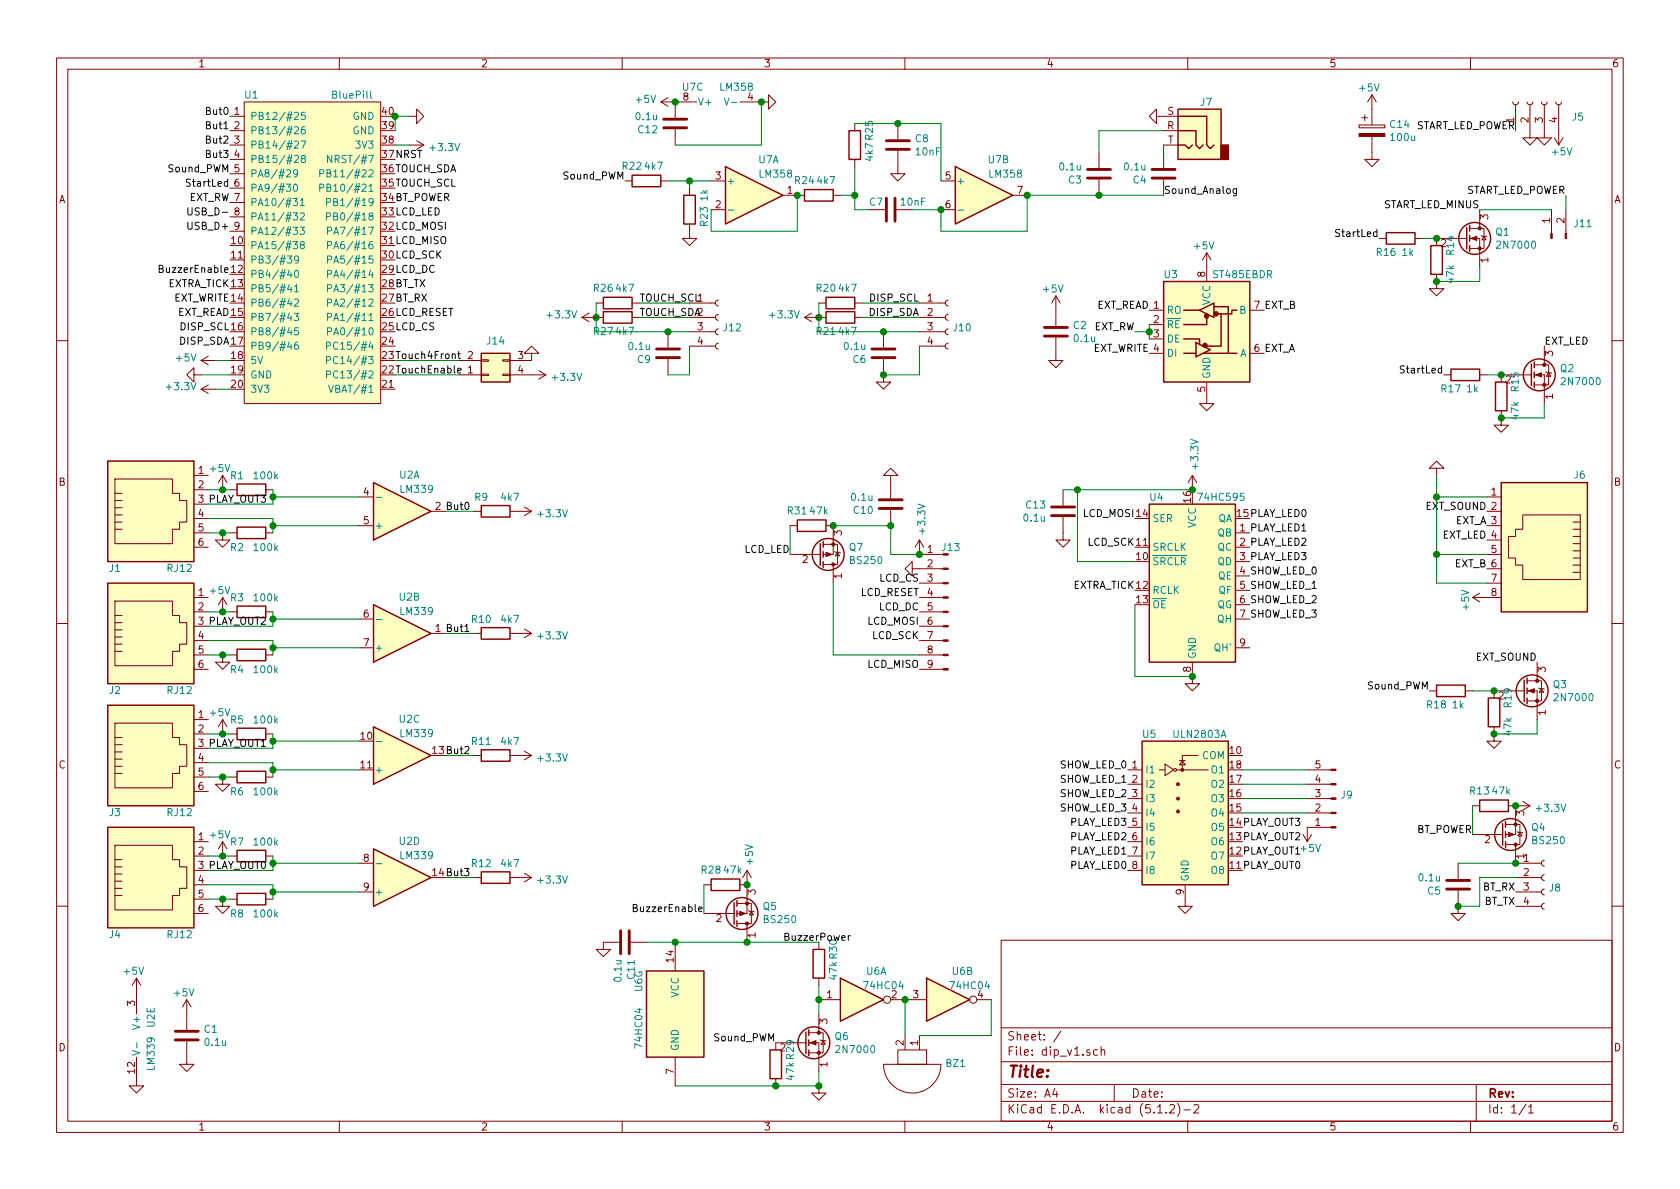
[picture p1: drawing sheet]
<svg xmlns="http://www.w3.org/2000/svg" width="297mm" height="210mm" viewBox="0 0 297 210" stroke-linecap="round" stroke-linejoin="round" font-family="sans-serif">
<defs><g id="words">
<text font-size="2.8" fill="#840000" x="178" y="190.5">Title:</text>
<g font-size="2.1" fill="#840000">
<text x="178" y="184">Sheet: /</text>
<text x="178" y="186.7">File: dip_v1.sch</text>
<text x="178" y="196.9">KiCad E.D.A. kicad (5.1.2)-2</text>
<text x="178" y="194.1">Size: A4</text>
<text x="200" y="194.1">Date:</text>
<text x="263" y="194.1">Rev:</text>
<text x="263" y="196.9">Id: 1/1</text>
</g>
<g font-size="1.8" fill="#840000">
<text x="35" y="11.9">1</text>
<text x="85" y="11.9">2</text>
<text x="135" y="11.9">3</text>
<text x="185" y="11.9">4</text>
<text x="235" y="11.9">5</text>
<text x="285" y="11.9">6</text>
<text x="120.8" y="17.8">8</text>
<text x="132.2" y="17.8">4</text>
<text x="41.4" y="20.3">1</text>
<text x="41.4" y="22.9">2</text>
<text x="67.6" y="22.9">39</text>
<text x="67.6" y="20.3">40</text>
<text x="206.4" y="22.9">R</text>
<text x="206.4" y="20.3">S</text>
<text x="267.7" y="21.7" transform="rotate(-90 267.7 21.7)">1</text>
<text x="270.3" y="21.7" transform="rotate(-90 270.3 21.7)">2</text>
<text x="272.8" y="21.7" transform="rotate(-90 272.8 21.7)">3</text>
<text x="275.3" y="21.7" transform="rotate(-90 275.3 21.7)">4</text>
<text x="41.4" y="25.4">3</text>
<text x="41.4" y="27.9">4</text>
<text x="67.6" y="25.4">38</text>
<text x="206.5" y="25.4">T</text>
<text x="10.4" y="35.9">A</text>
<text x="41.4" y="33">6</text>
<text x="126.5" y="31.7">3</text>
<text x="139.2" y="34.3">1</text>
<text x="167.2" y="31.7">5</text>
<text x="179.9" y="34.3">7</text>
<text x="285.4" y="35.9">A</text>
<text x="126.5" y="36.8">2</text>
<text x="167.2" y="36.8">6</text>
<text x="263.1" y="38.8" transform="rotate(-90 263.1 38.8)">3</text>
<text x="274.1" y="39.5" transform="rotate(-90 274.1 39.5)">1</text>
<text x="276.6" y="39.5" transform="rotate(-90 276.6 39.5)">2</text>
<text x="40.9" y="43.2">10</text>
<text x="40.9" y="45.7">11</text>
<text x="254.8" y="43.7">2</text>
<text x="263.1" y="46.5" transform="rotate(-90 263.1 46.5)">1</text>
<text x="164" y="53.3">1</text>
<text x="213.1" y="49" transform="rotate(-90 213.1 49)">8</text>
<text x="123.3" y="58.4">3</text>
<text x="164" y="55.9">2</text>
<text x="164" y="58.4">3</text>
<text x="204" y="57.1">2</text>
<text x="204" y="59.7">3</text>
<text x="40.9" y="63.5">18</text>
<text x="67.6" y="61">24</text>
<text x="82.7" y="63.5">2</text>
<text x="91.6" y="63.5">3</text>
<text x="123.3" y="61">4</text>
<text x="164" y="61">4</text>
<text x="274.6" y="63" transform="rotate(-90 274.6 63)">3</text>
<text x="40.9" y="66">19</text>
<text x="40.9" y="68.6">20</text>
<text x="67.6" y="68.6">21</text>
<text x="82.7" y="66">1</text>
<text x="91.6" y="66">4</text>
<text x="213.1" y="69.3" transform="rotate(-90 213.1 69.3)">5</text>
<text x="266.2" y="67.8">2</text>
<text x="274.6" y="70.6" transform="rotate(-90 274.6 70.6)">1</text>
<text x="10.4" y="85.9">B</text>
<text x="35.1" y="86.4">2</text>
<text x="64.3" y="87.6">4</text>
<text x="210.6" y="88.8" transform="rotate(-90 210.6 88.8)">16</text>
<text x="263.7" y="87.6">1</text>
<text x="285.4" y="85.9">B</text>
<text x="35.1" y="91.4">4</text>
<text x="35.1" y="94">5</text>
<text x="64.3" y="92.7">5</text>
<text x="148.8" y="94.7" transform="rotate(-90 148.8 94.7)">3</text>
<text x="35.1" y="96.5">6</text>
<text x="141.9" y="99.6">2</text>
<text x="164" y="97.8">1</text>
<text x="164" y="100.3">2</text>
<text x="201" y="99.1">10</text>
<text x="263.7" y="97.8">5</text>
<text x="35.1" y="107.9">2</text>
<text x="148.8" y="102.3" transform="rotate(-90 148.8 102.3)">1</text>
<text x="164" y="102.9">3</text>
<text x="164" y="105.4">4</text>
<text x="164" y="107.9">5</text>
<text x="201" y="106.7">13</text>
<text x="263.7" y="102.9">7</text>
<text x="263.7" y="105.4">8</text>
<text x="35.1" y="113">4</text>
<text x="64.3" y="109.2">6</text>
<text x="164" y="110.5">6</text>
<text x="164" y="113">7</text>
<text x="35.1" y="115.6">5</text>
<text x="35.1" y="118.1">6</text>
<text x="64.3" y="114.3">7</text>
<text x="164" y="115.6">8</text>
<text x="164" y="118.1">9</text>
<text x="210.6" y="118.8" transform="rotate(-90 210.6 118.8)">8</text>
<text x="219.2" y="114.3">9</text>
<text x="273.3" y="118.8" transform="rotate(-90 273.3 118.8)">3</text>
<text x="264.9" y="123.7">2</text>
<text x="35.1" y="129.5">2</text>
<text x="63.8" y="130.8">10</text>
<text x="273.3" y="126.5" transform="rotate(-90 273.3 126.5)">1</text>
<text x="10.4" y="135.9">C</text>
<text x="35.1" y="134.6">4</text>
<text x="35.1" y="137.2">5</text>
<text x="63.8" y="135.9">11</text>
<text x="200.2" y="135.9">1</text>
<text x="217.5" y="133.3">10</text>
<text x="217.5" y="135.9">18</text>
<text x="232.6" y="135.9">5</text>
<text x="285.4" y="135.9">C</text>
<text x="35.1" y="139.7">6</text>
<text x="200.2" y="138.4">2</text>
<text x="200.2" y="141">3</text>
<text x="200.2" y="143.5">4</text>
<text x="217.5" y="143.5">15</text>
<text x="217.5" y="141">16</text>
<text x="217.5" y="138.4">17</text>
<text x="232.6" y="143.5">2</text>
<text x="232.6" y="141">3</text>
<text x="232.6" y="138.4">4</text>
<text x="200.2" y="146">5</text>
<text x="200.2" y="148.6">6</text>
<text x="232.6" y="146">1</text>
<text x="262.5" y="149.1">2</text>
<text x="269.5" y="144.2" transform="rotate(-90 269.5 144.2)">3</text>
<text x="35.1" y="151.1">2</text>
<text x="64.3" y="152.4">8</text>
<text x="200.2" y="151.1">7</text>
<text x="200.2" y="153.7">8</text>
<text x="269.4" y="152.4">1</text>
<text x="269.4" y="154.9">2</text>
<text x="269.5" y="151.9" transform="rotate(-90 269.5 151.9)">1</text>
<text x="35.1" y="156.2">4</text>
<text x="35.1" y="158.7">5</text>
<text x="35.1" y="161.3">6</text>
<text x="64.3" y="157.5">9</text>
<text x="133.6" y="158.2" transform="rotate(-90 133.6 158.2)">3</text>
<text x="209.3" y="158.2" transform="rotate(-90 209.3 158.2)">9</text>
<text x="269.4" y="157.5">3</text>
<text x="269.4" y="160">4</text>
<text x="126.6" y="163.1">2</text>
<text x="133.6" y="165.8" transform="rotate(-90 133.6 165.8)">1</text>
<text x="119.1" y="170.1" transform="rotate(-90 119.1 170.1)">14</text>
<text x="23.9" y="177.9" transform="rotate(-90 23.9 177.9)">3</text>
<text x="146.2" y="176.5">1</text>
<text x="157.6" y="176.5">2</text>
<text x="161.4" y="176.5">3</text>
<text x="172.9" y="176.5">4</text>
<text x="10.4" y="185.9">D</text>
<text x="137.9" y="185.9">2</text>
<text x="146.3" y="181.1" transform="rotate(-90 146.3 181.1)">3</text>
<text x="159.8" y="184.9" transform="rotate(-90 159.8 184.9)">2</text>
<text x="162.3" y="184.9" transform="rotate(-90 162.3 184.9)">1</text>
<text x="285.4" y="185.9">D</text>
<text x="23.9" y="189.8" transform="rotate(-90 23.9 189.8)">12</text>
<text x="119.1" y="190" transform="rotate(-90 119.1 190)">7</text>
<text x="146.3" y="188.7" transform="rotate(-90 146.3 188.7)">1</text>
<text x="35" y="199.9">1</text>
<text x="85" y="199.9">2</text>
<text x="135" y="199.9">3</text>
<text x="185" y="199.9">4</text>
<text x="235" y="199.9">5</text>
<text x="285" y="199.9">6</text>
</g>
<g font-size="1.8" fill="#008484">
<text x="43.3" y="17.4">U1</text>
<text x="59" y="17.4">BluePill</text>
<text x="120.7" y="16">U7C</text>
<text x="127.5" y="16">LM358</text>
<text x="240.4" y="16.2">+5V</text>
<text x="44.2" y="21.2">PB12/#25</text>
<text x="44.2" y="23.7">PB13/#26</text>
<text x="62.4" y="23.7">GND</text>
<text x="62.4" y="21.2">GND</text>
<text x="112.5" y="18.2">+5V</text>
<text x="112.5" y="21.3">0.1u</text>
<text x="112.9" y="23.6">C12</text>
<text x="123.3" y="18.7">V+</text>
<text x="212.3" y="18.7">J7</text>
<text x="245.8" y="22.6">C14 START_LED_POWER</text>
<text x="278" y="21.3">J5</text>
<text x="44.2" y="26.3">PB14/#27</text>
<text x="44.2" y="28.8">PB15/#28</text>
<text x="59" y="28.8">NRST/#7</text>
<text x="63.1" y="26.3">3V3</text>
<text x="76.2" y="26.7">+3.3V</text>
<text x="134.1" y="28.9">U7A</text>
<text x="154.4" y="28.4" transform="rotate(-90 154.4 28.4)">4k7 R25</text>
<text x="161.9" y="25.2">C8</text>
<text x="162" y="27.5">10nF</text>
<text x="174.8" y="28.9">U7B</text>
<text x="246" y="24.9">100u</text>
<text x="274.5" y="27.5">+5V</text>
<text x="44.2" y="31.4">PA8/#29</text>
<text x="44.2" y="33.9">PA9/#30</text>
<text x="58.4" y="33.9">PB10/#21</text>
<text x="58.4" y="31.4">PB11/#22</text>
<text x="110.1" y="30">R22</text>
<text x="114.1" y="30">4k7</text>
<text x="125.1" y="35.5" transform="rotate(-90 125.1 35.5)">1k</text>
<text x="128.4" y="32.6">+</text>
<text x="134.4" y="31.4">LM358</text>
<text x="140.6" y="32.6">R24</text>
<text x="144.6" y="32.6">4k7</text>
<text x="169" y="32.6">+</text>
<text x="175.1" y="31.4">LM358</text>
<text x="187.5" y="30.1">0.1u</text>
<text x="189" y="32.5">C3</text>
<text x="198.9" y="30.1">0.1u</text>
<text x="200.4" y="32.5">C4</text>
<text x="44.2" y="36.4">PA10/#31</text>
<text x="44.2" y="39">PA11/#32</text>
<text x="44.2" y="41.5">PA12/#33</text>
<text x="59.4" y="41.5">PA7/#17</text>
<text x="59.4" y="39">PB0/#18</text>
<text x="59.4" y="36.4">PB1/#19</text>
<text x="125.1" y="39.9" transform="rotate(-90 125.1 39.9)">R23</text>
<text x="153.8" y="36.4">C7</text>
<text x="159.4" y="36.4">10nF</text>
<text x="264.5" y="41.7">Q1</text>
<text x="278.4" y="40.2">J11</text>
<text x="44.2" y="44.1">PA15/#38</text>
<text x="44.2" y="46.6">PB3/#39</text>
<text x="59.4" y="46.6">PA5/#15</text>
<text x="59.4" y="44.1">PA6/#16</text>
<text x="211.2" y="44.1">+5V</text>
<text x="243.5" y="45.3">R16</text>
<text x="248" y="45.3">1k</text>
<text x="257.1" y="45.1" transform="rotate(-90 257.1 45.1)">R14</text>
<text x="265" y="44">2N7000</text>
<text x="44.2" y="49.1">PB4/#40</text>
<text x="44.2" y="51.7">PB5/#41</text>
<text x="59.4" y="51.7">PA3/#13</text>
<text x="59.4" y="49.1">PA4/#14</text>
<text x="105" y="51.6">R26</text>
<text x="109" y="51.6">4k7</text>
<text x="144.4" y="51.6">R20</text>
<text x="148.4" y="51.6">4k7</text>
<text x="184.6" y="51.7">+5V</text>
<text x="205.9" y="49.2">U3</text>
<text x="214.6" y="49.2">ST485EBDR</text>
<text x="257.1" y="50" transform="rotate(-90 257.1 50)">47k</text>
<text x="44.2" y="54.2">PB6/#42</text>
<text x="44.2" y="56.8">PB7/#43</text>
<text x="44.2" y="59.3">PB8/#45</text>
<text x="59.4" y="59.3">PA0/#10</text>
<text x="59.4" y="56.8">PA1/#11</text>
<text x="59.4" y="54.2">PA2/#12</text>
<text x="96.9" y="56.3">+3.3V</text>
<text x="105" y="59.2">R27</text>
<text x="109" y="59.2">4k7</text>
<text x="128" y="58.6">J12</text>
<text x="136.3" y="56.3">+3.3V</text>
<text x="144.4" y="59.2">R21</text>
<text x="148.4" y="59.2">4k7</text>
<text x="168.6" y="58.6">J10</text>
<text x="189.8" y="58.2">C2 EXT_RW</text>
<text x="206.2" y="55.5">RO</text>
<text x="206.2" y="58">RE</text>
<text x="214" y="54" transform="rotate(-90 214 54)">VCC</text>
<text x="219.2" y="55.5">B</text>
<text x="31.2" y="63.9">+5V</text>
<text x="44.2" y="61.8">PB9/#46</text>
<text x="44.2" y="64.4">5V</text>
<text x="59.4" y="64.4">PC14/#3</text>
<text x="59.4" y="61.8">PC15/#4</text>
<text x="86.2" y="60.9">J14</text>
<text x="111.3" y="61.9">0.1u</text>
<text x="112.8" y="64.2">C9</text>
<text x="149.4" y="61.9">0.1u</text>
<text x="150.9" y="64.2">C6</text>
<text x="190" y="60.5">0.1u</text>
<text x="206.2" y="60.6">DE</text>
<text x="206.2" y="63.1">DI</text>
<text x="219.2" y="63.1">A</text>
<text x="275.9" y="65.8">Q2</text>
<text x="29.6" y="69">+3.3V</text>
<text x="44.2" y="66.9">GND</text>
<text x="44.2" y="69.5">3V3</text>
<text x="59" y="69.5">VBAT/#1</text>
<text x="59.4" y="66.9">PC13/#2</text>
<text x="97.8" y="67.4">+3.3V</text>
<text x="214" y="67.1" transform="rotate(-90 214 67.1)">GND</text>
<text x="254.9" y="69.4">R17</text>
<text x="259.4" y="69.4">1k</text>
<text x="268.5" y="69.2" transform="rotate(-90 268.5 69.2)">R15</text>
<text x="276.4" y="68.1">2N7000</text>
<text x="268.5" y="74.1" transform="rotate(-90 268.5 74.1)">47k</text>
<text x="35.1" y="83.8">1 +5V</text>
<text x="211.9" y="82.8" transform="rotate(-90 211.9 82.8)">+3.3V</text>
<text x="40.8" y="84.8">R1</text>
<text x="45" y="84.8">100k</text>
<text x="70.6" y="84.6">U2A</text>
<text x="70.9" y="87.2">LM339</text>
<text x="84" y="88.6">R9</text>
<text x="88.7" y="88.6">4k7</text>
<text x="150.6" y="88.6">0.1u</text>
<text x="181.5" y="89.9">C13</text>
<text x="203.4" y="88.6">U4</text>
<text x="212.2" y="88.6">74HC595</text>
<text x="278.3" y="84.6">J6</text>
<text x="66.2" y="93.6">+</text>
<text x="95.3" y="91.5">+3.3V</text>
<text x="139.3" y="91">R31</text>
<text x="143.3" y="91">47k</text>
<text x="151" y="90.9">C10</text>
<text x="163.6" y="94.2" transform="rotate(-90 163.6 94.2)">+3.3V</text>
<text x="181.1" y="92.2">0.1u</text>
<text x="203.7" y="92.3">SER</text>
<text x="211.5" y="93.4" transform="rotate(-90 211.5 93.4)">VCC</text>
<text x="215.3" y="94.9">QB</text>
<text x="215.3" y="92.3">QA</text>
<text x="19.4" y="101.1">J1</text>
<text x="29.6" y="101.1">RJ12</text>
<text x="40.8" y="97.5">R2</text>
<text x="45" y="97.5">100k</text>
<text x="150.2" y="97.4">Q7</text>
<text x="150.4" y="99.7">BS250</text>
<text x="166.6" y="97.5">J13</text>
<text x="203.7" y="99.9">SRCLR</text>
<text x="203.7" y="97.4">SRCLK</text>
<text x="215.3" y="97.4">QC</text>
<text x="215.3" y="99.9">QD</text>
<text x="35.1" y="105.4">1 +5V</text>
<text x="40.8" y="106.3">R3</text>
<text x="45" y="106.3">100k</text>
<text x="70.6" y="106.2">U2B</text>
<text x="203.7" y="105">RCLK</text>
<text x="203.7" y="107.6">OE</text>
<text x="215.2" y="107.6">QG</text>
<text x="215.4" y="102.5">QE</text>
<text x="215.5" y="105">QF</text>
<text x="259.8" y="107.8" transform="rotate(-90 259.8 107.8)">+5V</text>
<text x="70.9" y="108.8">LM339</text>
<text x="83.5" y="110.2">R10</text>
<text x="88.7" y="110.2">4k7</text>
<text x="95.3" y="113.1">+3.3V</text>
<text x="215.3" y="110.1">QH</text>
<text x="40.8" y="119">R4</text>
<text x="45" y="119">100k</text>
<text x="66.2" y="115.2">+</text>
<text x="211.5" y="116.6" transform="rotate(-90 211.5 116.6)">GND</text>
<text x="214.9" y="115.2">QH'</text>
<text x="19.4" y="122.7">J2</text>
<text x="29.6" y="122.7">RJ12</text>
<text x="252.3" y="125.3">R18</text>
<text x="256.8" y="125.3">1k</text>
<text x="267.3" y="125.1" transform="rotate(-90 267.3 125.1)">R19</text>
<text x="274.7" y="121.7">Q3</text>
<text x="275.1" y="124">2N7000</text>
<text x="35.1" y="127">1 +5V</text>
<text x="40.8" y="127.9">R5</text>
<text x="45" y="127.9">100k</text>
<text x="70.6" y="127.8">U2C</text>
<text x="70.9" y="130.3">LM339</text>
<text x="83.5" y="131.7">R11</text>
<text x="88.7" y="131.7">4k7</text>
<text x="202.1" y="130.5">U5</text>
<text x="207.7" y="130.5">ULN2803A</text>
<text x="267.3" y="130" transform="rotate(-90 267.3 130)">47k</text>
<text x="66.2" y="136.8">+</text>
<text x="95.3" y="134.7">+3.3V</text>
<text x="202.4" y="136.8">I1</text>
<text x="212.5" y="134.2">COM</text>
<text x="214.3" y="136.8">O1</text>
<text x="40.8" y="140.6">R6</text>
<text x="45" y="140.6">100k</text>
<text x="202.4" y="139.3">I2</text>
<text x="202.4" y="141.9">I3</text>
<text x="214.3" y="141.9">O3</text>
<text x="214.3" y="139.3">O2</text>
<text x="237.1" y="141.2">J9</text>
<text x="260" y="140.5">R13</text>
<text x="264" y="140.5">47k</text>
<text x="271.8" y="143.6">+3.3V</text>
<text x="19.4" y="144.3">J3</text>
<text x="29.6" y="144.3">RJ12</text>
<text x="35.1" y="148.6">1 +5V</text>
<text x="40.8" y="149.5">R7</text>
<text x="45" y="149.5">100k</text>
<text x="70.6" y="149.4">U2D</text>
<text x="202.4" y="144.4">I4</text>
<text x="202.4" y="146.9">I5</text>
<text x="202.4" y="149.5">I6</text>
<text x="214.3" y="149.5">O6</text>
<text x="214.3" y="146.9">O5</text>
<text x="214.3" y="144.4">O4</text>
<text x="270.8" y="147">Q4</text>
<text x="271.1" y="149.3">BS250</text>
<text x="70.9" y="151.9">LM339</text>
<text x="83.5" y="153.3">R12</text>
<text x="88.7" y="153.3">4k7</text>
<text x="124.1" y="154.5">R28</text>
<text x="128.1" y="154.5">47k</text>
<text x="133.1" y="152.8" transform="rotate(-90 133.1 152.8)">+5V</text>
<text x="202.4" y="152">I7</text>
<text x="202.4" y="154.6">I8</text>
<text x="210.2" y="156" transform="rotate(-90 210.2 156)">GND</text>
<text x="214.3" y="154.6">O8</text>
<text x="214.3" y="152">O7</text>
<text x="230.1" y="150.7">+5V</text>
<text x="251" y="155.9">0.1u</text>
<text x="66.2" y="158.4">+</text>
<text x="95.3" y="156.3">+3.3V</text>
<text x="135" y="160.9">Q5</text>
<text x="252.5" y="158.2">C5</text>
<text x="274" y="157.7">J8</text>
<text x="19.4" y="165.9">J4</text>
<text x="29.6" y="165.9">RJ12</text>
<text x="40.8" y="162.2">R8</text>
<text x="45" y="162.2">100k</text>
<text x="135.2" y="163.2">BS250</text>
<text x="22" y="172.4">+5V</text>
<text x="109.9" y="173.5" transform="rotate(-90 109.9 173.5)">0.1u</text>
<text x="112.2" y="173.1" transform="rotate(-90 112.2 173.1)">C11</text>
<text x="148" y="173.2" transform="rotate(-90 148 173.2)">47k R30</text>
<text x="153.2" y="172.4">U6A</text>
<text x="168.4" y="172.4">U6B</text>
<text x="30.9" y="176.2">+5V</text>
<text x="113.6" y="175.3" transform="rotate(-90 113.6 175.3)">U6G</text>
<text x="120" y="176.4" transform="rotate(-90 120 176.4)">VCC</text>
<text x="153" y="174.9">74HC04</text>
<text x="168.2" y="174.9">74HC04</text>
<text x="24.8" y="181.7" transform="rotate(-90 24.8 181.7)">V+</text>
<text x="27.4" y="181.6" transform="rotate(-90 27.4 181.6)">U2E</text>
<text x="36.1" y="182.6">C1</text>
<text x="36.3" y="185">0.1u</text>
<text x="113.6" y="185.1" transform="rotate(-90 113.6 185.1)">74HC04</text>
<text x="120" y="185.9" transform="rotate(-90 120 185.9)">GND</text>
<text x="147.7" y="183.9">Q6</text>
<text x="27.4" y="189.1" transform="rotate(-90 27.4 189.1)">LM339</text>
<text x="140.4" y="191" transform="rotate(-90 140.4 191)">47k R29</text>
<text x="148.1" y="186.2">2N7000</text>
<text x="167.3" y="188.7">BZ1</text>
</g>
<g font-size="1.8">
<text x="36.7" y="20.3">But0</text>
<text x="36.7" y="22.9">But1</text>
<text x="36.7" y="25.4">But2</text>
<text x="36.7" y="27.9">But3</text>
<text x="67.6" y="27.9">37NRST</text>
<text x="29.8" y="30.5">Sound_PWM 5</text>
<text x="33.3" y="35.6">EXT_RW 7</text>
<text x="33.5" y="33">StartLed</text>
<text x="67.6" y="35.6">34BT_POWER</text>
<text x="67.6" y="33">35TOUCH_SCL</text>
<text x="67.6" y="30.5">36TOUCH_SDA</text>
<text x="99.7" y="31.7">Sound_PWM</text>
<text x="205.7" y="34.3">Sound_Analog</text>
<text x="258.8" y="34.3">START_LED_POWER</text>
<text x="33.6" y="40.6">USB_D+ 9</text>
<text x="34.1" y="38.1">USB_D- 8</text>
<text x="67.6" y="40.6">32LCD_MOSI</text>
<text x="67.6" y="38.1">33LCD_LED</text>
<text x="236.7" y="41.9">StartLed</text>
<text x="244.5" y="36.8">START_LED_MINUS</text>
<text x="67.6" y="45.7">30LCD_SCK</text>
<text x="67.6" y="43.2">31LCD_MISO</text>
<text x="29" y="48.3">BuzzerEnable 12</text>
<text x="29.5" y="50.8">EXTRA_TICK 13</text>
<text x="30.5" y="53.3">EXT_WRITE 14</text>
<text x="67.6" y="53.3">27BT_RX</text>
<text x="67.6" y="50.8">28BT_TX</text>
<text x="67.6" y="48.3">29LCD_DC</text>
<text x="113" y="53.3">TOUCH_SCL1</text>
<text x="153.9" y="53.3">DISP_SCL</text>
<text x="31.2" y="55.9">EXT_READ 15</text>
<text x="32" y="58.4">DISP_SCL 16</text>
<text x="67.6" y="58.4">25LCD_CS</text>
<text x="67.6" y="55.9">26LCD_RESET</text>
<text x="113" y="55.9">TOUCH_SDA2</text>
<text x="153.7" y="55.9">DISP_SDA</text>
<text x="193.8" y="54.6">EXT_READ 1</text>
<text x="221.8" y="54.6">7 EXT_B</text>
<text x="31.8" y="61">DISP_SDA 17</text>
<text x="67.6" y="63.5">23Touch4Front</text>
<text x="193.1" y="62.2">EXT_WRITE 4</text>
<text x="221.8" y="62.2">6 EXT_A</text>
<text x="273" y="61">EXT_LED</text>
<text x="67.6" y="66">22TouchEnable</text>
<text x="248.1" y="66">StartLed</text>
<text x="35.1" y="88.9">3 PLAY_OUT3</text>
<text x="77" y="90.2">2 But0</text>
<text x="191.5" y="91.4">LCD_MOSI 14</text>
<text x="218.7" y="91.4">15PLAY_LED0</text>
<text x="219.2" y="94">1 PLAY_LED1</text>
<text x="252.1" y="90.2">EXT_SOUND 2</text>
<text x="254.9" y="95.2">EXT_LED 4</text>
<text x="257.2" y="92.7">EXT_A 3</text>
<text x="131.5" y="97.8">LCD_LED</text>
<text x="192.3" y="96.5">LCD_SCK 11</text>
<text x="219.2" y="96.5">2 PLAY_LED2</text>
<text x="219.2" y="99.1">3 PLAY_LED3</text>
<text x="219.2" y="101.6">4 SHOW_LED_0</text>
<text x="257.2" y="100.3">EXT_B 6</text>
<text x="152" y="105.4">LCD_RESET</text>
<text x="155.4" y="107.9">LCD_DC</text>
<text x="155.5" y="102.9">LCD_CS</text>
<text x="189.6" y="104.1">EXTRA_TICK 12</text>
<text x="219.2" y="104.1">5 SHOW_LED_1</text>
<text x="219.2" y="106.7">6 SHOW_LED_2</text>
<text x="35.1" y="110.5">3 PLAY_OUT2</text>
<text x="77" y="111.8">1 But1</text>
<text x="153.4" y="110.5">LCD_MOSI</text>
<text x="154.2" y="113">LCD_SCK</text>
<text x="219.2" y="109.2">7 SHOW_LED_3</text>
<text x="153.4" y="118.1">LCD_MISO</text>
<text x="261" y="116.8">EXT_SOUND</text>
<text x="241.9" y="121.9">Sound_PWM</text>
<text x="35.1" y="132.1">3 PLAY_OUT1</text>
<text x="76.5" y="133.3">13But2</text>
<text x="187.4" y="135.9">SHOW_LED_0</text>
<text x="187.4" y="138.4">SHOW_LED_1</text>
<text x="187.4" y="141">SHOW_LED_2</text>
<text x="187.4" y="143.5">SHOW_LED_3</text>
<text x="189.2" y="148.6">PLAY_LED2</text>
<text x="189.2" y="146">PLAY_LED3</text>
<text x="217.5" y="148.6">13PLAY_OUT2</text>
<text x="217.5" y="146">14PLAY_OUT3</text>
<text x="250.3" y="147.3">BT_POWER</text>
<text x="35.1" y="153.7">3 PLAY_OUT0</text>
<text x="76.5" y="154.9">14But3</text>
<text x="189.2" y="153.7">PLAY_LED0</text>
<text x="189.2" y="151.1">PLAY_LED1</text>
<text x="217.5" y="153.7">11PLAY_OUT0</text>
<text x="217.5" y="151.1">12PLAY_OUT1</text>
<text x="112.9" y="161.3">BuzzerEnable</text>
<text x="262.2" y="157.5">BT_RX</text>
<text x="262.4" y="160">BT_TX</text>
<text x="138.4" y="166.4">BuzzerPower</text>
<text x="126.3" y="184.1">Sound_PWM</text>
</g>
</g></defs>
<g fill="none" stroke="#840000" stroke-width=".18">
<path d="M10 10.3h277v189.9h-277zM12 12.2h273v186.1h-273zM43.2 18h24.1v53.4h-24.1zM60 10.3v1.9M110 10.3v1.9M116.8 18h6.4M116.8 18l1.3 .8M118.1 17.3l-1.3 .7M119.4 18v2.8M130.8 18h5.1v-1.2l1.3 1.2-1.3 1.3v-1.3M160 10.3v1.9M210 10.3v1.9"/>
<path d="M242.6 16.8v5.3M242.6 16.8l-.8 1.2M242.6 16.8l.7 1.2M260 10.3v1.9M267.5 18l.1 .3 .3 .2 .4-.1 .2-.4M268 18.5v4.6M270 18l.1 .3 .3 .2 .4-.1 .2-.4M270.5 18.5v5.9h1.3l-1.3 1.2-1.3-1.2h1.3M272.5 18l.1 .3 .4 .2 .4-.1 .2-.4M273 18.5v5.9h1.3l-1.3 1.2-1.2-1.2h1.2M275.1 18l.1 .3 .3 .2 .4-.1 .2-.4M275.6 18.5v7.1"/>
<path d="M40.6 20.6h2.6M40.6 23.1h2.6M40.6 25.6h2.6M40.6 28.2h2.6M40.6 30.7h2.6M40.6 33.3h2.6M40.6 35.8h2.6M40.6 38.3h2.6M72.4 20.6h1.3v-1.3l1.2 1.3-1.2 1.2v-1.2M72.4 25.6h2.5M73.7 24.9l1.2 .7M74.9 25.6l-1.2 .8"/>
<path d="M110.5 32h1.3M116.8 32h1.3M119.4 22.9v2.7M121.9 39.6v2.6h1.3l-1.3 1.2-1.3-1.2h1.3M121.9 33.3v1.2M125.7 37.1h2.6M125.7 32h2.6M138.4 34.5h3.8M147.3 34.5h1.3M151.1 21.8v1.3M151.1 28.2v1.3M153.7 37.1h2.8"/>
<path d="M158.5 37.1h2.8M158.7 26.7v4h1.3l-1.3 1.3-1.2-1.3h1.2M158.7 21.8v2.8M166.4 37.1h2.5M166.4 32h2.5M179.1 34.5h2.5M194.3 26.9v2.8M194.3 31.7v2.8M204.5 20.6v-1.3l-1.3 1.3 1.3 1.2v-1.2h3.8M205.7 23.1h2.6M205.7 25.6h2.6M205.7 26.9v2.8"/>
<path d="M205.7 31.7v2.8M240.3 22.1h4.6v.5h-4.6zM240.8 20.8h1M241.3 20.3v1M242.6 24.1v4.1h1.2l-1.2 1.3-1.3-1.3h1.3M261.6 37.1v3.3M274.3 37.1v4.2M274.8 24.4l.8 1.2M276.4 24.4l-.8 1.2M276.9 37.1v4.2M40.6 40.9h2.6M102.9 56.1h3.8"/>
<path d="M102.9 56.1l1.2 .8M104.1 55.4l-1.2 .7M105.4 53.6h1.3M111.8 56.1h1.2M111.8 53.6h1.2M118.1 58.7v2.8M121.9 58.7h4.6M121.9 56.1h4.6M121.9 53.6h4.6M127 58.2l-.3 .1-.2 .3 .1 .4 .4 .2M127 55.6l-.3 .1-.2 .4 .1 .3 .4 .2M127 53.1l-.3 .1-.2 .3 .1 .4 .4 .2"/>
<path d="M142.2 56.1h3.8M142.2 56.1l1.3 .8M143.5 55.4l-1.3 .7M144.8 53.6h1.2M151.1 56.1h1.3M151.1 53.6h1.3M156.2 58.7v2.8M162.6 58.7h4.5M162.6 56.1h4.5M162.6 53.6h4.5M167.6 58.2l-.3 .1-.2 .3 .1 .4 .4 .2M167.6 55.6l-.3 .1-.2 .4 .1 .3 .4 .2"/>
<path d="M167.6 53.1l-.3 .1-.2 .3 .1 .4 .4 .2M186.7 59.7v4h1.3l-1.3 1.3-1.3-1.3h1.3M186.7 52.3v5.4M186.7 52.3l-.8 1.3M186.7 52.3l.8 1.3M203.2 54.9h2.5M203.2 57.4h2.5M203.2 59.9h2.5M213.4 44.7v5.1M213.4 44.7l-.8 1.3M213.4 44.7l.7 1.3M221 54.9h2.5"/>
<path d="M243.8 42.2h1.3M250.2 42.2h1.3M254 48.5v2.5h1.3l-1.3 1.3-1.3-1.3h1.3M259.3 42.2h-5.3v1.2M259.8 42.2h1.8v5M259.8 40.4h1.8M261.6 40.4h.8v3.5h-2.6M261.9 41.7l.1 .1h.8l.1 .1M262.4 41.8l.4 .6h-.8zM10 60.2h2M34.3 66.3v-1.3l-1.3 1.3 1.3 1.3v-1.3h1.3M35.6 68.8l1.2 .8"/>
<path d="M35.6 68.8h2.5M35.6 63.7l1.2 .8M35.6 63.7h2.5M36.8 68.1l-1.2 .7M36.8 63l-1.2 .7M81.3 63.7h3.8M81.3 66.3h3.8M85.1 63.6h1.3v.3h-1.3zM85.1 66.2h1.3v.2h-1.3zM88.9 63.6h1.3v.3h-1.3zM88.9 66.2h1.3v.2h-1.3zM90.2 66.3h6.3"/>
<path d="M94 62.5h1.2l-1.2-1.3-1.3 1.3h1.3v1.2h-3.8M95.2 65.5l1.3 .8M96.5 66.3l-1.3 .8M118.1 63.5v2.8M121.9 61.2h4.6M127 60.7l-.3 .1-.2 .3 .1 .4 .4 .2M156.2 63.5v4.1h1.3l-1.3 1.2-1.3-1.2h1.3M162.6 61.2h4.5M167.6 60.7l-.3 .1-.2 .3 .1 .4 .4 .2M203.2 62.5h2.5M213.4 67.6v3.8h1.2l-1.2 1.2-1.3-1.2h1.3M221 62.5h2.5"/>
<path d="M255.3 66.3h1.2M261.6 66.3h1.3M265.4 72.6v2.6h1.3l-1.3 1.2-1.2-1.2h1.2M270.8 66.3h-5.4v1.3M271.3 66.3h1.7v5.1M271.3 64.5h1.7M273 64.5h.8v3.6h-2.5M273 61.2v3.3M273.3 65.8l.1 .1h.8l.1 .1M273.8 65.9l.4 .6h-.8zM285 60.2h2M20.3 87.2h1.3"/>
<path d="M20.3 88.5h1.3M20.3 89.8h1.3M20.3 91.1h1.3M20.3 92.3h1.3M20.3 93.6h1.3M20.3 84.7h10.2v2.5h1.2v1.3h1.3v3.8h-1.3v1.3h-1.2v2.5h-10.2zM34.3 84.1h2.5M34.3 86.6h2.5M34.3 89.1h2.5M34.3 91.7h2.5M34.3 94.2h2.5M34.3 96.8h2.5"/>
<path d="M39.4 94.2v1.3h1.2l-1.2 1.3-1.3-1.3h1.3M39.4 84.1l-.8 1.2M39.4 84.1v2.5M39.4 84.1l.7 1.2M40.6 86.6h1.3M40.6 94.2h1.3M47 86.6h1.3M47 94.2h1.3M63.5 87.9h2.5M63.5 93h2.5M76.2 90.4h2.5M83.8 90.4h1.3"/>
<path d="M90.2 90.4h3.8M92.7 89.7l1.3 .7M94 90.4l-1.3 .8M139.7 93h1.3M139.7 98h5.3M145.5 96.3h2.6v3.5h-.8M145.5 99.8h1.8M146 93h1.3v5h-1.8M147.3 99.8v3.3M147.6 97.5l.1 .2h.8l.1 .1M148.1 97.7l.4 .6h-.8zM157.5 84.1h1.2l-1.2-1.3-1.3 1.3h1.3v4"/>
<path d="M157.5 90.2v2.8M162.6 95.5v2.5h3.8M162.6 95.5l-.8 1.3M162.6 95.5l.7 1.3M188 91.4v4.1h1.2l-1.2 1.3-1.3-1.3h1.3M188 86.6v2.8M210.8 84.1v2.5M210.8 84.1l-.7 1.2M210.8 84.1l.8 1.2M218.4 94.2h2.6M218.4 96.8h2.6M218.4 99.3h2.6"/>
<path d="M254 82.8h1.3l-1.3-1.3-1.3 1.3h1.3v1.3M262.9 90.4h2.5M262.9 87.9h2.5M262.9 93h2.5M262.9 95.5h2.5M262.9 98h2.5M269.2 91.1h10.2v11.4h-10.2v-2.6h-1.2v-1.2h-1.3v-3.8h1.3v-1.3h1.2zM278.1 92.3h1.3M278.1 93.6h1.3M278.1 94.9h1.3M278.1 96.1h1.3M278.1 97.4h1.3"/>
<path d="M278.1 98.7h1.3M278.1 99.9h1.3M10 110.3h2M20.3 108.8h1.3M20.3 110.1h1.3M20.3 111.4h1.3M20.3 112.6h1.3M20.3 113.9h1.3M20.3 115.2h1.3M20.3 106.3h10.2v2.5h1.2v1.3h1.3v3.8h-1.3v1.3h-1.2v2.5h-10.2zM34.3 105.7h2.5M34.3 108.2h2.5"/>
<path d="M34.3 110.7h2.5M34.3 113.3h2.5M34.3 115.8h2.5M34.3 118.4h2.5M39.4 115.8v1.3h1.2l-1.2 1.3-1.3-1.3h1.3M39.4 105.7v2.5M39.4 105.7l-.8 1.2M39.4 105.7l.7 1.2M40.6 108.2h1.3M40.6 115.8h1.3M47 108.2h1.3M47 115.8h1.3"/>
<path d="M63.5 109.5h2.5M63.5 114.5h2.5M76.2 112h2.5M83.8 112h1.3M90.2 112h3.8M92.7 111.2l1.3 .8M94 112l-1.3 .8M161.3 100.6v-1.3l-1.3 1.3 1.3 1.2v-1.2h5.5M162.6 105.7h4.2M162.6 108.2h4.2M162.6 110.7h4.2M162.6 113.3h4.2"/>
<path d="M162.6 115.8h4.2M162.6 118.4h4.2M162.6 103.1h4.2M210.8 117.1v3.8h1.3l-1.3 1.3-1.3-1.3h1.3M218.4 109.5h2.6M218.4 114.5h2.6M218.4 101.8h2.6M218.4 104.4h2.6M218.4 106.9h2.6M260.3 105.7h5.1M260.3 105.7l1.3 .7M261.6 104.9l-1.3 .8"/>
<path d="M262.9 100.6h2.5M262.9 103.1h2.5M271.8 117.1v3.3M278.1 101.2h1.3M285 110.3h2M20.3 130.4h1.3M20.3 131.7h1.3M20.3 133h1.3M20.3 134.2h1.3M20.3 135.5h1.3M20.3 136.8h1.3M20.3 127.9h10.2v2.5h1.2v1.3h1.3v3.8h-1.3v1.3h-1.2v2.5h-10.2z"/>
<path d="M34.3 127.2h2.5M34.3 129.8h2.5M34.3 132.3h2.5M34.3 134.9h2.5M34.3 137.4h2.5M34.3 139.9h2.5M39.4 137.4v1.3h1.2l-1.2 1.2-1.3-1.2h1.3M39.4 127.2v2.6M39.4 127.2l-.8 1.3M39.4 127.2l.7 1.3M40.6 129.8h1.3M40.6 137.4h1.3"/>
<path d="M47 129.8h1.3M47 137.4h1.3M83.8 133.6h1.3M90.2 133.6h3.8M92.7 132.8l1.3 .8M94 133.6l-1.3 .8M199.4 136.1h2.5M199.4 138.7h2.5M205 136.1h1M206 135.1l1.5 1-1.5 1.1zM208 136.1h5.6M208.5 134.5h1"/>
<path d="M209 134.5l.5 .7h-1zM211.8 133.6h-2.8v2.5M231.1 136.1h4.3M231.1 138.7h4.3M252.7 122.2h1.3M259.1 122.2h1.2M264.2 128.5v2.6h1.2l-1.2 1.2-1.3-1.2h1.3M269.5 122.2h-5.3v1.2M270 122.2h1.8v5M270 120.4h1.8M271.8 120.4h.7v3.5h-2.5M272 121.7l.2 .1h.7l.1 .1"/>
<path d="M272.5 121.8l.4 .6h-.7zM20.3 152h1.3M20.3 153.3h1.3M20.3 154.6h1.3M20.3 155.8h1.3M20.3 157.1h1.3M20.3 158.4h1.3M20.3 149.5h10.2v2.5h1.2v1.3h1.3v3.8h-1.3v1.3h-1.2v2.5h-10.2zM34.3 148.8h2.5M34.3 151.4h2.5M34.3 153.9h2.5M34.3 156.5h2.5"/>
<path d="M34.3 159h2.5M39.4 159v1.3h1.2l-1.2 1.2-1.3-1.2h1.3M39.4 148.8v2.6M39.4 148.8l-.8 1.3M39.4 148.8l.7 1.3M40.6 151.4h1.3M40.6 159h1.3M47 151.4h1.3M47 159h1.3M63.5 152.6h2.5M63.5 157.7h2.5M83.8 155.2h1.3"/>
<path d="M90.2 155.2h3.8M92.7 154.4l1.3 .8M94 155.2l-1.3 .8M124.5 156.5h1.2M130.3 159.8h2.5v3.5h-.7M130.8 156.5h1.3M132.1 153.9v7.6h-1.8M132.1 153.9l-.8 1.3M132.1 153.9l.7 1.3M199.4 148.8h2.5M199.4 151.4h2.5M199.4 153.9h2.5"/>
<path d="M199.4 141.2h2.5M199.4 143.8h2.5M199.4 146.3h2.5M209.5 156.5v3.8h1.3l-1.3 1.2-1.2-1.2h1.2M230.4 147.6l.7 1.2M231.1 141.2h4.3M231.1 143.8h4.3M231.9 147.6l-.8 1.2M235.4 146.3h-4.3v2.5M257.8 157.5v4h1.3l-1.3 1.3-1.3-1.3h1.3M257.8 152.6v2.8M260.3 147.6h5.4"/>
<path d="M260.3 142.5h1.3M266.2 145.8h2.5v3.5h-.7M266.2 149.3h1.8M266.7 142.5h3.8M268 149.3v3.3h4.5M268 157.7h4.5M268 155.2h4.5M268 142.5v5.1h-1.8M268.2 147.1l.2 .1h.7l.1 .1M268.7 147.2l.4 .6h-.7zM269.2 141.7l1.3 .8M270.5 142.5l-1.3 .8"/>
<path d="M273 159.8l-.3 .1-.2 .3 .1 .4 .4 .2M273 157.2l-.3 .1-.2 .4 .1 .3 .4 .2M273 154.7l-.3 .1-.2 .3 .1 .4 .4 .2M273 152.1l-.3 .1-.2 .4 .1 .4 .4 .2M10 160.2h2M24.1 173v6.3M24.1 173l-.7 1.2M24.1 173l.8 1.2M33 176.8v5.3M33 176.8l-.7 1.2M33 176.8l.8 1.2M34.3 161.5h2.5"/>
<path d="M109.5 166.6h-2.8v1.3h1.2l-1.2 1.3-1.3-1.3h1.3M111.5 166.6h2.8M119.4 166.6v5.1M124.5 161.5h5.3M130.3 163.3h1.8M132.1 163.3v3.3M132.3 161l.2 .2h.7l.1 .1M132.8 161.2l.4 .6h-.7zM144.8 176.8h3.8M144.8 166.6v1.3M144.8 173v1.2M144.8 179.3v3.3"/>
<path d="M157.5 176.8h6.3M172.7 176.8h2.6M177 166.3h108v32h-108zM268 160.3h4.5M285 160.2h2M24.1 186.9v5.1h1.3l-1.3 1.3-1.2-1.3h1.2M33 184.1v4.1h1.3l-1.3 1.3-1.3-1.3h1.3M60 198.3v1.9M110 198.3v1.9M119.4 186.9v5.1M137.2 190.7v1.3M142.5 184.4h-5.3v1.3"/>
<path d="M143 184.4h1.8v5.1M143 182.6h1.8M144.8 182.6h.7v3.6h-2.5M144.8 192v1.3h1.2l-1.2 1.3-1.3-1.3h1.3M145 183.9l.2 .1h.7l.1 .1M145.5 184l.4 .7h-.7zM156.2 188.2h10.2a5.1 5.1 0 0 1-5.1 5.1 5.1 5.1 0 0 1-5.1-5.1zM158.7 185.7h5.1v2.5h-5.1zM160 198.3v1.9M160 183.1v2.6M162.6 183.1v2.6M177 194.8h108"/>
<path d="M177 191.8h108M177 187.8h108M177 181.8h108M186.5 192.5l-.4 1h1M186.8 193v1M187.6 182.3l-1.3 2M194.1 185.7l-.5-.1-.3 .3 .2 .6h.6M194.7 185.7l.2-.1 .4 .1v.9M194.7 185.1v1.5M197 191.8v3M204.7 196.8h.8M206.2 196.7v.1"/>
<path d="M206.8 195.5l.2-.2h.4l.2 .2 .1 .3-.1 .2-.8 .8h.9M208.2 195.1a1.71 1.71 0 0 1 0 2.3M209.3 196.3h1.2M210 198.3v1.9M211.1 195.5l.2-.2h.4l.3 .5-1 1h1M260 198.3v1.9M261 191.8v6.5M269.8 195.2l-1.2 2M270.3 195.8l.4-.5v1.5M270.3 196.8h.8"/>
<circle cx="207.8" cy="136.1" r=".25"/>
<circle cx="156.8" cy="176.8" r=".63"/>
<circle cx="172.1" cy="176.8" r=".63"/>
</g>
<g fill="#ffffc2" stroke="#ffffc2" stroke-width=".18">
<path d="M43.2 18h24.1v53.4h-24.1z"/>
<path d="M19 81.5h15.3v17.8h-15.3z"/>
<path d="M19 103.1h15.3v17.8h-15.3z"/>
<path d="M19 124.7h15.3v17.8h-15.3z"/>
<path d="M19 146.3h15.3v17.8h-15.3z"/>
<path d="M66 85.3l10.2 5.1-10.2 5.1z"/>
<path d="M66 106.9l10.2 5.1-10.2 5.1z"/>
<path d="M66 128.5l10.2 5.1-10.2 5.1z"/>
<path d="M66 150.1l10.2 5.1-10.2 5.1z"/>
<path d="M265.4 85.3h15.3v22.9h-15.3z"/>
<path d="M205.7 49.8h15.3v17.8h-15.3z"/>
<path d="M203.2 89.1h15.2v28h-15.2z"/>
<path d="M201.9 131.1h15.3v25.4h-15.3z"/>
<path d="M148.6 173l7.6 3.8-7.6 3.8z"/>
<path d="M128.3 29.5l10.1 5-10.1 5.1z"/>
<path d="M168.9 29.5l10.2 5-10.2 5.1z"/>
<path d="M163.8 173l7.6 3.8-7.6 3.8z"/>
<path d="M85.1 62.5h5.1v5.1h-5.1z"/>
<path d="M114.3 171.7h10.2v15.2h-10.2z"/>
<path d="M208.3 19.3h7.6v8.9h-7.6z"/>
</g>
<g fill="none" stroke="#008484" stroke-width=".18">
<path d="M52.1 20l.5-.1 .2 .3-.1 .2-.7 .7h.8M53.9 19.9h-.6v.6l.4-.2 .3 .3v.3l-.3 .2-.4-.1M65.5 16.1v1.1l.2 .2M128.1 17.3l.4 1.3 .4-1.3M129.3 18.1h1M51.8 35.1h.8l-.4 .5 .4 .1v.5l-.2 .2-.6-.2M51.8 37.6h.8l-.4 .5 .4 .1v.6l-.2 .1-.6-.1M52 32.7l.2-.1a.67 .67 0 0 1 .4 .6 .67 .67 0 0 1-.4 .6l-.2-.1-.1-.4zM52.1 22.5l.5-.1 .2 .4-.1 .2-.7 .7h.8M52.1 25.1l.5-.2 .2 .4-.1 .2-.7 .7h.8M52.1 27.6l.5-.1 .2 .3-.1 .2-.7 .7h.8M52.6 30.6l-.2 .2h-.4l-.1-.2v-.5l.2-.1h.3l.2 .3a.97 .97 0 0 1-.2 .9l-.4 .1"/>
<path d="M53.1 35.5l.3-.4v1.3M53.1 37.8l.5-.2 .2 .4-.8 .9h.8M53.1 36.4h.7M53.2 24.9h.9l-.6 1.3M53.5 28l-.2-.3 .2-.2h.2l.3 .2-.1 .2-.5 .2-.1 .2v.2l.2 .2h.4l.1-.2v-.2l-.3-.3M53.9 22.4h-.3a.79 .79 0 0 0-.1 1.3l.4-.1 .1-.5-.3-.2h-.2l-.2 .2M56.5 33.2l.7-.1v-.4l-.2-.1h-.5v1.2M56.5 30.7l.7-.1v-.5l-.2-.1h-.5v1.3M57.7 38.3l.6-.1 .2-.1-.1-.3-.2-.2h-.5v1.3M57.7 35.8l.6-.1 .2-.2-.1-.3-.2-.1h-.5v1.3M57.8 33.2l.5-.1 .2-.2-.1-.2-.6-.1v1.2h.5l.2-.1v-.3l-.3-.2M57.8 30.6h.5l.2-.2-.1-.3-.6-.1v1.3h.5l.2-.1v-.3l-.3-.3"/>
<path d="M58.6 27.5v1.2l-.7-1.2v1.2M128.8 37.2h.9M169.4 37.2h1M50.8 45.3h.8l-.4 .4 .3 .2 .1 .4-.3 .2-.5-.1M51.2 47.7l-.3 .9h.7M51.2 50.3l-.3 .9h.7M51.2 52.8l-.3 .9h.7M51.2 55.4l-.3 .9h.7M51.2 57.9l-.3 .9h.7M51.5 50.8v.8M51.8 42.7h.8l-.4 .5 .4 .1v.6l-.2 .1-.6-.1M51.8 40.2h.8l-.4 .5 .4 .1v.5l-.2 .1-.6-.1"/>
<path d="M52 55.4h.8l-.4 .5 .3 .1v.6l-.1 .1-.6-.1M52.1 50.7l.3-.4v1.3M52.1 53l.5-.1 .2 .3-.1 .2-.7 .7h.8M52.1 51.6h.7M52.2 47.9l.2-.1a.69 .69 0 0 1 .4 .6 .69 .69 0 0 1-.4 .7l-.2-.2-.1-.3zM52.7 58h-.6v.6l.1-.2 .5 .2v.5l-.1 .1-.5-.1M52.8 45.8l-.2 .2h-.4l-.1-.2v-.4l.2-.1h.3l.2 .2a.97 .97 0 0 1-.2 1h-.4M53 40.2h.8l-.4 .5 .3 .1 .1 .4-.2 .2-.6-.1M53.3 43.3l-.2-.3 .2-.3h.3l.2 .3-.1 .1-.5 .2-.1 .2v.3l.2 .2 .4-.1 .1-.1v-.3l-.2-.2M57.9 58.6l.7-.1v-.4l-.7-.1v1.2M57.9 56.1l.7-.1v-.5l-.7-.1v1.3M57.9 53.5l.7-.1v-.4l-.7-.1v1.2"/>
<path d="M57.9 51l.7-.1v-.4l-.7-.2v1.3M57.9 48.5l.7-.1v-.5l-.7-.1v1.3M57.9 45.9l.7-.1v-.4l-.7-.1v1.2M57.9 43.4l.7-.1v-.5l-.7-.1v1.3M57.9 40.8l.7-.1v-.4l-.7-.1v1.2M51.2 60.4l-.3 .9h.7M52.7 60.5l-.4 .1a.87 .87 0 0 0 0 1.2l.4-.2v-.5l-.4-.1-.2 .2M57.7 66.2h.6l.2-.2-.1-.3-.2-.1h-.5v1.2M57.7 63.7l.6-.1 .2-.1-.1-.3-.2-.2h-.5v1.3M57.7 61.2l.6-.1 .2-.2-.1-.3-.2-.1h-.5v1.3M58.1 68.1l.4 1.3 .5-1.3M66.5 88h1"/>
<path d="M66.5 109.5h1M66.5 131.1h1M66.5 152.7h1M23.4 185.7l1.3 .5-1.3 .4M24.2 184.4v.9"/>
</g>
<g fill="none" stroke="#008400" stroke-width=".18">
<path d="M134.6 18v7.6h-15.2M69.8 25.6h2.6M72.4 20.6h-2.6v2.5M118.1 32h7.6M121.9 32v1.3M141 34.5v6.4h-15.3v-3.8M148.6 34.5h2.5M151.1 29.5v7.6h2.6M151.1 21.8h15.3v10.2M205.7 23.1h-11.4v3.8M205.7 25.6v1.3M205.7 34.5h-24.1v6.4h-15.2v-3.8h-5.1"/>
<path d="M261.6 37.1h12.7M276.9 34.5v2.6M105.4 53.6v5.1h16.5M113 53.6h8.9M113 56.1h8.9M144.8 53.6v5.1h17.8M152.4 53.6h10.2M152.4 56.1h10.2M200.7 58.7h2.5M203.2 57.4v2.5M251.5 42.2h2.5M261.6 47.2v2.6h-7.6"/>
<path d="M35.6 66.3h5M38.1 68.8h2.5M38.1 63.7h2.5M69.8 66.3h11.5M69.8 63.7h11.5M121.9 61.2v5.1h-3.8M162.6 61.2v5.1h-6.4M262.9 66.3h2.5M273 71.4v2.5h-7.6M36.8 86.6h3.8M36.8 94.2h3.8M36.8 91.7h11.5v2.5"/>
<path d="M48.3 86.6v2.5h-11.5M48.3 87.9h15.2M48.3 93h15.2M78.7 90.4h5.1M139.7 93v5M147.3 93h10.2v5h5.1M188 86.6h22.8M190.5 86.6v12.7h10.2M254 87.9h8.9M254 84.1v19h8.9M254 98h8.9M36.8 108.2h3.8"/>
<path d="M36.8 115.8h3.8M36.8 113.3h11.5v2.5M48.3 108.2v2.5h-11.5M48.3 109.5h15.2M48.3 114.5h15.2M78.7 112h5.1M147.3 103.1v12.7h15.3M200.7 106.9v12.7h10.1M36.8 129.8h3.8M36.8 137.4h3.8M36.8 134.9h11.5v2.5M48.3 129.8v2.5h-11.5"/>
<path d="M48.3 131.1h15.2M48.3 136.1h15.2M78.7 133.6h5.1M219.7 136.1h11.4M219.7 138.7h11.4M260.3 122.2h3.9M271.8 127.2v2.6h-7.6M36.8 151.4h3.8M36.8 159h3.8M36.8 156.5h11.5v2.5M48.3 151.4v2.5h-11.5M48.3 152.6h15.2"/>
<path d="M48.3 157.7h15.2M78.7 155.2h5.1M124.5 156.5v5M219.7 141.2h11.4M219.7 143.8h11.4M257.8 152.6h10.2M260.3 142.5v5.1M268 155.2h-6.4v5.1h-3.8M114.3 166.6h30.5M144.8 174.2v5.1M160 176.8v6.3M175.3 176.8v6.3h-12.7"/>
<path d="M144.8 189.5v2.5h-25.4"/>
</g>
<g fill="#008400" stroke="#008400" stroke-width=".25">
<circle cx="69.9" cy="20.6" r=".51"/>
<circle cx="39.4" cy="86.6" r=".51"/>
<circle cx="39.4" cy="108.2" r=".51"/>
<circle cx="39.4" cy="129.8" r=".51"/>
<circle cx="39.4" cy="94.2" r=".51"/>
<circle cx="39.4" cy="115.8" r=".51"/>
<circle cx="39.4" cy="137.4" r=".51"/>
<circle cx="39.4" cy="159" r=".51"/>
<circle cx="39.4" cy="151.4" r=".51"/>
<circle cx="48.3" cy="152.6" r=".51"/>
<circle cx="48.3" cy="157.7" r=".51"/>
<circle cx="48.3" cy="131.1" r=".51"/>
<circle cx="48.3" cy="136.1" r=".51"/>
<circle cx="48.3" cy="109.5" r=".51"/>
<circle cx="48.3" cy="114.5" r=".51"/>
<circle cx="48.3" cy="87.9" r=".51"/>
<circle cx="48.3" cy="93" r=".51"/>
<circle cx="254" cy="49.8" r=".51"/>
<circle cx="265.4" cy="73.9" r=".51"/>
<circle cx="254" cy="42.2" r=".51"/>
<circle cx="265.4" cy="66.3" r=".51"/>
<circle cx="254" cy="87.9" r=".51"/>
<circle cx="254" cy="98" r=".51"/>
<circle cx="203.2" cy="58.7" r=".51"/>
<circle cx="264.2" cy="122.2" r=".51"/>
<circle cx="264.2" cy="129.8" r=".51"/>
<circle cx="257.8" cy="160.3" r=".51"/>
<circle cx="210.8" cy="119.6" r=".51"/>
<circle cx="210.8" cy="86.6" r=".51"/>
<circle cx="268" cy="152.6" r=".51"/>
<circle cx="268" cy="142.5" r=".51"/>
<circle cx="156.2" cy="58.7" r=".51"/>
<circle cx="144.8" cy="56.1" r=".51"/>
<circle cx="156.2" cy="66.3" r=".51"/>
<circle cx="181.6" cy="34.5" r=".51"/>
<circle cx="194.3" cy="34.5" r=".51"/>
<circle cx="166.4" cy="37.1" r=".51"/>
<circle cx="158.8" cy="21.8" r=".51"/>
<circle cx="151.1" cy="34.5" r=".51"/>
<circle cx="141" cy="34.5" r=".51"/>
<circle cx="121.9" cy="32" r=".51"/>
<circle cx="118.1" cy="58.7" r=".51"/>
<circle cx="105.4" cy="56.1" r=".51"/>
<circle cx="160" cy="176.8" r=".51"/>
<circle cx="144.8" cy="176.8" r=".51"/>
<circle cx="144.8" cy="192" r=".51"/>
<circle cx="137.2" cy="192" r=".51"/>
<circle cx="132.1" cy="166.6" r=".51"/>
<circle cx="132.1" cy="156.5" r=".51"/>
<circle cx="162.6" cy="98" r=".51"/>
<circle cx="147.3" cy="93" r=".51"/>
<circle cx="157.5" cy="93" r=".51"/>
<circle cx="119.4" cy="166.6" r=".51"/>
<circle cx="119.4" cy="18" r=".51"/>
<circle cx="134.6" cy="18" r=".51"/>
<circle cx="190.5" cy="86.6" r=".51"/>
</g>
<g fill="none" stroke="#840000" stroke-width=".25">
<path d="M208.3 19.3h7.6v8.9h-7.6zM111.8 31h5v2h-5zM120.9 34.5h2v5.1h-2zM128.3 29.5l10.1 5-10.1 5.1zM142.2 33.5h5.1v2.1h-5.1zM150.1 23.1h2v5.1h-2zM168.9 29.5l10.2 5-10.2 5.1zM208.3 25.6h1.2l.7 .7 .6-.7M208.3 23.1h3.2v2.5l.6 .7 .6-.7M208.3 20.6h5.1v5l.6 .7 .6-.7M259.8 39.9v1M106.7 52.6h5.1v2h-5.1z"/>
<path d="M106.7 55.1h5.1v2h-5.1zM146 52.6h5.1v2h-5.1zM146 55.1h5.1v2h-5.1zM205.7 49.8h15.3v17.8h-15.3zM209.3 59.9h2.8v.7M209.3 54.9h2.8M212.1 54.9l2.5-1.3v2.5zM213.4 56.1v1.3h-4.1M214.6 54.2h2.6v8.3M215.9 55.5v5.7h-2.5M218.7 54.9h-.9v.6h-2.5M245.1 41.1h5.1v2.1h-5.1z"/>
<path d="M253 43.4h2v5.1h-2zM259.3 40.3v3.8M259.8 41.7v1M259.8 43.4v1M85.1 62.5h5.1v5.1h-5.1zM209.3 62.5h2.2M211.5 60.6l2.5 1.2-2.5 1.3zM212.1 60.6v.3M212.7 62.5h6M256.5 65.3h5.1v2h-5.1zM264.4 67.6h2v5h-2zM270.8 64.4v3.8"/>
<path d="M271.3 64v1M271.3 65.8v1M271.3 67.6v1M19 81.5h15.3v17.8h-15.3zM41.9 85.6h5.1v2h-5.1zM41.9 93.2h5.1v2h-5.1zM66 85.3l10.2 5.1-10.2 5.1zM85.1 89.4h5.1v2h-5.1zM141 91.9h5v2.1h-5zM145 96.1v3.8M145.5 95.8v1M145.5 97.5v1"/>
<path d="M145.5 99.3v1M203.2 89.1h15.2v28h-15.2zM265.4 85.3h15.3v22.9h-15.3zM19 103.1h15.3v17.8h-15.3zM41.9 107.2h5.1v2h-5.1zM41.9 114.8h5.1v2h-5.1zM66 106.9l10.2 5.1-10.2 5.1zM85.1 111h5.1v2h-5.1zM270 119.9v1M19 124.7h15.3v17.8h-15.3zM41.9 128.8h5.1v2h-5.1zM41.9 136.4h5.1v2h-5.1z"/>
<path d="M66 128.5l10.2 5.1-10.2 5.1zM85.1 132.6h5.1v2h-5.1zM201.9 131.1h15.3v25.4h-15.3zM254 121.2h5.1v2h-5.1zM263.1 123.4h2.1v5.1h-2.1zM269.5 120.3v3.8M270 121.7v1M270 123.4v1.1M19 146.3h15.3v17.8h-15.3zM41.9 150.4h5.1v2h-5.1zM41.9 158h5.1v2h-5.1zM66 150.1l10.2 5.1-10.2 5.1z"/>
<path d="M85.1 154.2h5.1v2h-5.1zM125.7 155.4h5.1v2.1h-5.1zM129.8 159.6v3.8M130.3 159.3v1M261.6 141.5h5.1v2h-5.1zM265.7 145.7v3.8M266.2 145.3v1M266.2 147.1v1M266.2 148.8v1.1M114.3 171.7h10.2v15.2h-10.2zM130.3 161v1M130.3 162.8v1"/>
<path d="M143.8 167.9h2v5.1h-2zM148.6 173l7.6 3.8-7.6 3.8zM163.8 173l7.6 3.8-7.6 3.8zM136.1 185.7h2.1v5h-2.1zM142.5 182.5v3.8M143 182.1v1M143 183.9v1M143 185.7v1"/>
<circle cx="260.7" cy="42.2" r="2.82"/>
<circle cx="272.2" cy="66.3" r="2.82"/>
<circle cx="146.4" cy="98" r="2.82"/>
<circle cx="270.9" cy="122.2" r="2.82"/>
<circle cx="267.1" cy="147.6" r="2.82"/>
<circle cx="131.2" cy="161.5" r="2.82"/>
<circle cx="143.9" cy="184.4" r="2.82"/>
</g>
<g fill="none" stroke="#000" stroke-width=".18">
<path d="M33.2 36.7v1.1l.3 .2h.3l.2-.2v-1.1M33.7 31.7h-.5l-.2 .1v.4l.6 .3 .1 .2-.3 .2h-.5M218.6 33.4v1.1l-.2 .1h-.3M218.6 33.4h-.3l-.3 .2 .1 .6h.5M28.1 47.5h.6l.1-.2v-.3l-.7-.1v1.3h.5l.2-.1 .1-.4-.3-.2M236.9 40.6h-.5l-.2 .1v.4l.6 .2 .1 .3-.3 .2h-.5M80 62.7l.1-.1h.3l.1 .8M80.9 65.5l.6-.1v-.2l-.4-.1-.2 .2 .1 .6h.5M80.9 62.6h.5M81.1 62.1v1.1l.3 .2M248.3 64.8l-.5-.1-.2 .1 .1 .4 .5 .3 .1 .2-.2 .3-.5-.1M82.2 111.7h.7"/>
<path d="M112 160.5h.5l.1-.2v-.2l-.6-.2v1.3h.4l.2-.1 .1-.3-.3-.3M150 165.4v.9M150.3 165.4l-.3 .3"/>
</g>
<g fill="none" stroke="#840000" stroke-width=".51">
<path d="M117.3 21.1h4.1M117.3 22.6h4.1M156.7 35v4.1M156.7 26.4h4.1M156.7 24.9h4.1M158.2 35v4.1M192.3 30h4M192.3 31.5h4M203.7 30h4.1M203.7 31.5h4.1M184.7 59.4h4M184.7 57.9h4"/>
<path d="M116.1 61.7h4M116.1 63.2h4M154.2 61.7h4M154.2 63.2h4M155.4 88.4h4.1M155.4 89.9h4.1M185.9 91.2h4.1M185.9 89.7h4.1M255.8 155.7h4M255.8 157.2h4M109.7 164.6v4.1M111.3 164.6v4.1"/>
<path d="M31 183.9h4.1M31 182.4h4.1"/>
</g>
<g fill="#840000" stroke="#840000" stroke-width=".18">
<path d="M260.1 42.2l1-.4v.7z"/>
<path d="M271.5 66.3l1-.4v.8z"/>
<path d="M270.3 122.2l1-.4v.7z"/>
<path d="M266.7 147.2l1 .4-1 .3z"/>
<path d="M276.7 41.3h.3v.9h-.3z"/>
<path d="M274.2 41.3h.2v.9h-.2z"/>
<path d="M143.3 184.4l1-.4v.8z"/>
<path d="M130.8 161.2l1 .3-1 .4z"/>
<path d="M166.8 118.2h.8v.3h-.8z"/>
<path d="M166.8 115.7h.8v.2h-.8z"/>
<path d="M166.8 113.2h.8v.2h-.8z"/>
<path d="M166.8 110.6h.8v.3h-.8z"/>
<path d="M166.8 108.1h.8v.2h-.8z"/>
<path d="M166.8 105.5h.8v.3h-.8z"/>
<path d="M166.8 103h.8v.2h-.8z"/>
<path d="M166.8 100.5h.8v.2h-.8z"/>
<path d="M166.8 97.9h.8v.3h-.8z"/>
<path d="M146 97.7l1.1 .3-1.1 .4z"/>
<path d="M235.4 136h.8v.3h-.8z"/>
<path d="M235.4 138.6h.8v.2h-.8z"/>
<path d="M235.4 141.1h.8v.2h-.8z"/>
<path d="M235.4 143.6h.8v.3h-.8z"/>
<path d="M235.4 146.2h.8v.2h-.8z"/>
<path d="M240.3 23.6h4.6v.5h-4.6z"/>
<circle cx="261.6" cy="43.9" r=".28"/>
<circle cx="261.6" cy="40.4" r=".28"/>
<circle cx="273.1" cy="68.1" r=".28"/>
<circle cx="273.1" cy="64.5" r=".28"/>
<circle cx="271.8" cy="123.9" r=".28"/>
<circle cx="271.8" cy="120.4" r=".28"/>
<circle cx="208.3" cy="143.5" r=".25"/>
<circle cx="208.3" cy="141.2" r=".25"/>
<circle cx="208.3" cy="138.7" r=".25"/>
<circle cx="209" cy="136.1" r=".25"/>
<circle cx="268" cy="145.8" r=".28"/>
<circle cx="268" cy="149.3" r=".28"/>
<circle cx="144.8" cy="186.2" r=".28"/>
<circle cx="144.8" cy="182.6" r=".28"/>
<circle cx="132.1" cy="159.8" r=".28"/>
<circle cx="132.1" cy="163.3" r=".28"/>
<circle cx="147.3" cy="96.3" r=".28"/>
<circle cx="147.3" cy="99.8" r=".28"/>
</g>
<g fill="#840000" stroke="#840000" stroke-width=".25">
<path d="M215.9 25.6h1.3v2.6h-1.3z"/>
<circle cx="213.1" cy="61.1" r=".36"/>
<circle cx="213.3" cy="55.9" r=".36"/>
<circle cx="215" cy="55.5" r=".36"/>
</g>
<use href="#words"/>
</svg>
